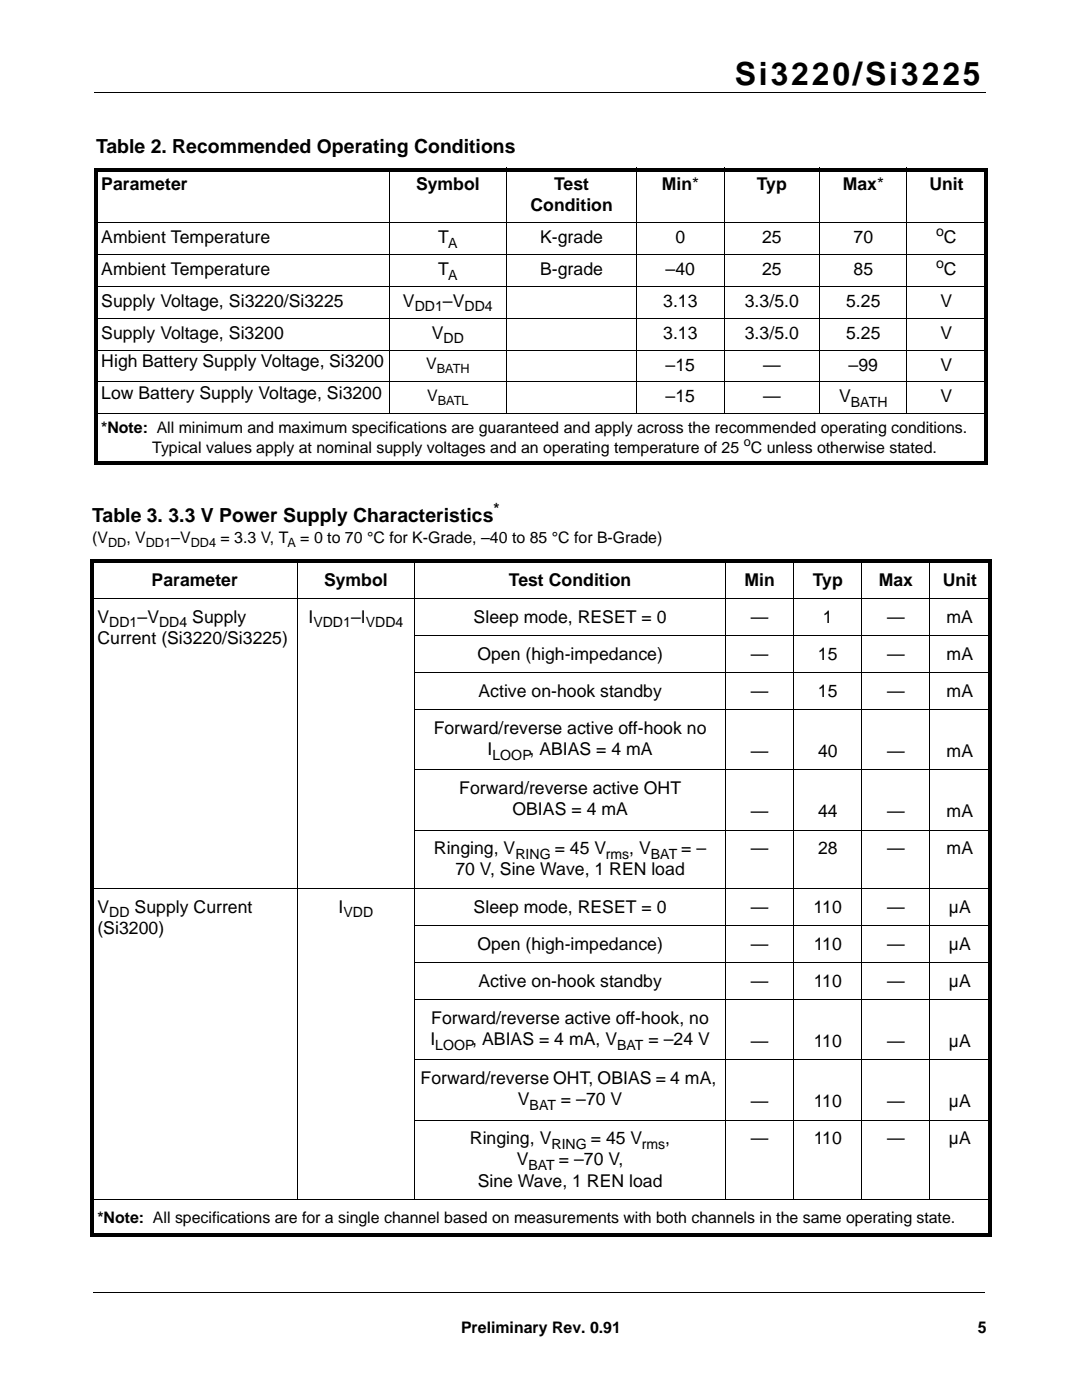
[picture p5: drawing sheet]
<svg xmlns="http://www.w3.org/2000/svg" width="216mm" height="279mm" viewBox="0 0 216 279" stroke-linecap="round" stroke-linejoin="round" font-family="sans-serif">
<defs><g id="words">
<text font-size="6.3" x="146.6" y="16.9">Si3220/Si3225</text>
<g font-size="3.9">
<text x="19.2" y="30.5">Table 2. Recommended Operating Conditions</text>
<text x="18.4" y="104.2">Table 3. 3.3 V Power Supply Characteristics</text>
</g>
<g font-size="3.5">
<text x="20.2" y="38">Parameter</text>
<text x="83" y="38">Symbol</text>
<text x="110.6" y="38">Test</text>
<text x="132" y="38">Min*</text>
<text x="151" y="38">Typ</text>
<text x="168.1" y="38">Max*</text>
<text x="185.4" y="38">Unit</text>
<text x="105.8" y="42.2">Condition</text>
<text x="20.2" y="48.6">Ambient Temperature</text>
<text x="87.5" y="48.6">T</text>
<text x="107.8" y="48.6">K-grade</text>
<text x="134.8" y="48.6">0</text>
<text x="152.1" y="48.6">25</text>
<text x="170.3" y="48.6">70</text>
<text x="188.4" y="48.6">C</text>
<text x="20.2" y="54.9">Ambient Temperature</text>
<text x="87.5" y="54.9">T</text>
<text x="107.8" y="54.9">B-grade</text>
<text x="132.8" y="54.9">–40</text>
<text x="152.1" y="54.9">25</text>
<text x="170.3" y="54.9">85</text>
<text x="188.4" y="54.9">C</text>
<text x="20.2" y="61.3">Supply Voltage, Si3220/Si3225</text>
<text x="80.4" y="61.3">V</text>
<text x="88.4" y="61.3">–V</text>
<text x="132.3" y="61.3">3.13</text>
<text x="148.6" y="61.3">3.3/5.0</text>
<text x="168.8" y="61.3">5.25</text>
<text x="187.7" y="61.3">V</text>
<text x="20.2" y="67.6">Supply Voltage, Si3200</text>
<text x="86.2" y="67.6">V</text>
<text x="132.3" y="67.6">3.13</text>
<text x="148.6" y="67.6">3.3/5.0</text>
<text x="168.8" y="67.6">5.25</text>
<text x="187.7" y="67.6">V</text>
<text x="20.2" y="73.3">High Battery Supply Voltage, Si3200</text>
<text x="132.8" y="74">–15</text>
<text x="152.3" y="74">—</text>
<text x="169.3" y="74">–99</text>
<text x="187.7" y="74">V</text>
<text x="20.2" y="79.6">Low Battery Supply Voltage, Si3200</text>
<text x="132.8" y="80.3">–15</text>
<text x="152.3" y="80.3">—</text>
<text x="167.4" y="80.3">V</text>
<text x="187.7" y="80.3">V</text>
<text x="30.2" y="116.9">Parameter</text>
<text x="64.7" y="116.9">Symbol</text>
<text x="101.5" y="116.9">Test Condition</text>
<text x="148.6" y="116.9">Min</text>
<text x="162.2" y="116.9">Typ</text>
<text x="175.3" y="116.9">Max</text>
<text x="188.1" y="116.9">Unit</text>
<text x="19.5" y="124.3">V</text>
<text x="27.5" y="124.3">–V</text>
<text x="38.4" y="124.3">Supply</text>
<text x="61.6" y="124.3">I</text>
<text x="70" y="124.3">–I</text>
<text x="94.5" y="124.3">Sleep mode, RESET = 0</text>
<text x="149.8" y="124.3">—</text>
<text x="164.2" y="124.3">1</text>
<text x="177" y="124.3">—</text>
<text x="188.9" y="124.3">mA</text>
<text x="19.5" y="128.5">Current (Si3220/Si3225)</text>
<text x="95.2" y="131.7">Open (high-impedance)</text>
<text x="149.8" y="131.7">—</text>
<text x="163.2" y="131.7">15</text>
<text x="177" y="131.7">—</text>
<text x="188.9" y="131.7">mA</text>
<text x="95.5" y="139.1">Active on-hook standby</text>
<text x="149.8" y="139.1">—</text>
<text x="163.2" y="139.1">15</text>
<text x="177" y="139.1">—</text>
<text x="188.9" y="139.1">mA</text>
<text x="86.6" y="146.5">Forward/reverse active off-hook no</text>
<text x="97.3" y="150.7">I</text>
<text x="105.6" y="150.7">, ABIAS = 4 mA</text>
<text x="149.8" y="151.1">—</text>
<text x="163.2" y="151.1">40</text>
<text x="177" y="151.1">—</text>
<text x="188.9" y="151.1">mA</text>
<text x="91.6" y="158.5">Forward/reverse active OHT</text>
<text x="102.3" y="162.7">OBIAS = 4 mA</text>
<text x="149.8" y="163.1">—</text>
<text x="163.2" y="163.1">44</text>
<text x="177" y="163.1">—</text>
<text x="188.9" y="163.1">mA</text>
<text x="86.6" y="170.5">Ringing, V</text>
<text x="110.7" y="170.5">= 45 V</text>
<text x="125.6" y="170.5">, V</text>
<text x="135.9" y="170.5">= –</text>
<text x="149.8" y="170.5">—</text>
<text x="163.2" y="170.5">28</text>
<text x="177" y="170.5">—</text>
<text x="188.9" y="170.5">mA</text>
<text x="90.9" y="174.7">70 V, Sine Wave, 1 REN load</text>
<text x="19.5" y="182.1">V</text>
<text x="26.9" y="182.1">Supply Current</text>
<text x="67.6" y="182.1">I</text>
<text x="94.5" y="182.1">Sleep mode, RESET = 0</text>
<text x="149.8" y="182.1">—</text>
<text x="162.4" y="182.1">110</text>
<text x="177" y="182.1">—</text>
<text x="189.3" y="182.1">µA</text>
<text x="19.5" y="186.4">(Si3200)</text>
<text x="95.2" y="189.5">Open (high-impedance)</text>
<text x="149.8" y="189.5">—</text>
<text x="162.4" y="189.5">110</text>
<text x="177" y="189.5">—</text>
<text x="189.4" y="189.5">µA</text>
<text x="95.5" y="196.9">Active on-hook standby</text>
<text x="149.8" y="196.9">—</text>
<text x="162.4" y="196.9">110</text>
<text x="177" y="196.9">—</text>
<text x="189.4" y="196.9">µA</text>
<text x="85.9" y="208.6">I</text>
<text x="86.1" y="204.3">Forward/reverse active off-hook, no</text>
<text x="94.2" y="208.6">, ABIAS = 4 mA, V</text>
<text x="129.4" y="208.6">= –24 V</text>
<text x="149.8" y="208.9">—</text>
<text x="162.4" y="208.9">110</text>
<text x="177" y="208.9">—</text>
<text x="189.4" y="208.9">µA</text>
<text x="83.9" y="216.3">Forward/reverse OHT, OBIAS = 4 mA,</text>
<text x="103.3" y="220.6">V</text>
<text x="111.9" y="220.6">= –70 V</text>
<text x="149.8" y="220.9">—</text>
<text x="162.4" y="220.9">110</text>
<text x="177" y="220.9">—</text>
<text x="189.4" y="220.9">µA</text>
<text x="93.8" y="228.3">Ringing, V</text>
<text x="103.1" y="232.6">V</text>
<text x="111.5" y="232.6">= –70 V,</text>
<text x="117.9" y="228.3">= 45 V</text>
<text x="132.8" y="228.3">,</text>
<text x="149.8" y="228.3">—</text>
<text x="162.4" y="228.3">110</text>
<text x="177" y="228.3">—</text>
<text x="189.4" y="228.3">µA</text>
<text x="95.3" y="236.8">Sine Wave, 1 REN load</text>
</g>
<g font-size="3.2">
<text x="85" y="73.7">V</text>
<text x="85.2" y="80.1">V</text>
<text x="20.2" y="86.4">*Note: All minimum and maximum specifications are guaranteed and apply across the recommended operating conditions.</text>
<text x="30.4" y="90.3">Typical values apply at nominal supply voltages and an operating temperature of 25</text>
<text x="149.8" y="90.3">C unless otherwise stated.</text>
<text x="18.4" y="108.3">(V</text>
<text x="25.2" y="108.3">, V</text>
<text x="34.2" y="108.3">–V</text>
<text x="44" y="108.3">= 3.3 V, T</text>
<text x="59.9" y="108.3">= 0 to 70 °C for K-Grade, –40 to 85 °C for B-Grade)</text>
<text x="19.5" y="244">*Note: All specifications are for a single channel based on measurements with both channels in the same operating state.</text>
<text x="92" y="266">Preliminary Rev. 0.91</text>
<text x="195.1" y="266">5</text>
</g>
<text font-size="3.1" x="98.4" y="102.6">*</text>
<g font-size="2.8">
<text x="186.8" y="47.2">o</text>
<text x="89.4" y="49.4">A</text>
<text x="186.8" y="53.5">o</text>
<text x="89.4" y="55.8">A</text>
<text x="82.8" y="62.1">DD1</text>
<text x="92.7" y="62.1">DD4</text>
<text x="88.5" y="68.5">DD</text>
<text x="169.8" y="81.2">BATH</text>
<text x="21.8" y="125.1">DD1</text>
<text x="31.7" y="125.1">DD4</text>
<text x="62.5" y="125.1">VDD1</text>
<text x="73" y="125.1">VDD4</text>
<text x="98.3" y="151.6">LOOP</text>
<text x="102.8" y="171.4">RING</text>
<text x="120.9" y="171.4">rms</text>
<text x="129.9" y="171.4">BAT</text>
<text x="21.8" y="183">DD</text>
<text x="68.5" y="183">VDD</text>
<text x="86.8" y="209.5">LOOP</text>
<text x="123.1" y="209.5">BAT</text>
<text x="105.7" y="221.5">BAT</text>
<text x="105.5" y="233.4">BAT</text>
<text x="110" y="229.2">RING</text>
<text x="128.1" y="229.2">rms</text>
</g>
<g font-size="2.5">
<text x="87.1" y="74.5">BATH</text>
<text x="87.4" y="80.9">BATL</text>
<text x="148.4" y="89">o</text>
<text x="21.6" y="109.1">DD</text>
<text x="29.1" y="109.1">DD1</text>
<text x="38.1" y="109.1">DD4</text>
<text x="57.4" y="109.1">A</text>
</g>
</g></defs>
<path d="M18.8 18.4h177.8M18.6 257.9h177.8" fill="none" stroke="#000" stroke-width=".2"/>
<path d="M19.1 259.4h38.1v14.5h-38.1z" fill="#fff"/>
<path d="M18.8 33.5h178.3v.7h-178.3zM18.8 34.2h.7v57.9h-.7zM196.4 34.2h.7v57.9h-.7zM18.8 92.1h178.3v.7h-178.3zM18 111.7h179.9v.7h-179.9zM18.1 112.4h.7v133.7h-.7zM197.2 112.4h.7v133.7h-.7zM18 246.1h179.9v.7h-179.9z" fill="#000"/>
<g fill="none" stroke="#000" stroke-width=".2">
<path d="M77.7 33.5v49.1M101.1 33.5v49.1M127.1 33.5v49.1M144.5 33.5v49.1M163.6 33.5v49.1M181 33.5v49.1M18.8 44.5h178.3M18.8 50.8h178.3M18.8 57.1h178.3M18.8 63.5h178.3M18.8 69.8h178.3M18.8 76.2h178.3"/>
<path d="M18.8 82.5h178.3M18 119.4h179.9M59.3 111.7v127.8M82.7 111.7v127.8M144.8 111.7v127.8M158.4 111.7v127.8M172 111.7v127.8M185.6 111.7v127.8M82.6 126.9h115.3M82.6 134.3h115.3M82.6 141.7h115.3M82.6 153.7h115.3"/>
<path d="M18 177.3h179.9M82.6 165.7h115.3M82.6 184.7h115.3M82.6 192.1h115.3M82.6 199.5h115.3M82.6 211.5h115.3M18 239.4h179.9M82.6 223.5h115.3"/>
</g>
<use href="#words"/>
</svg>
